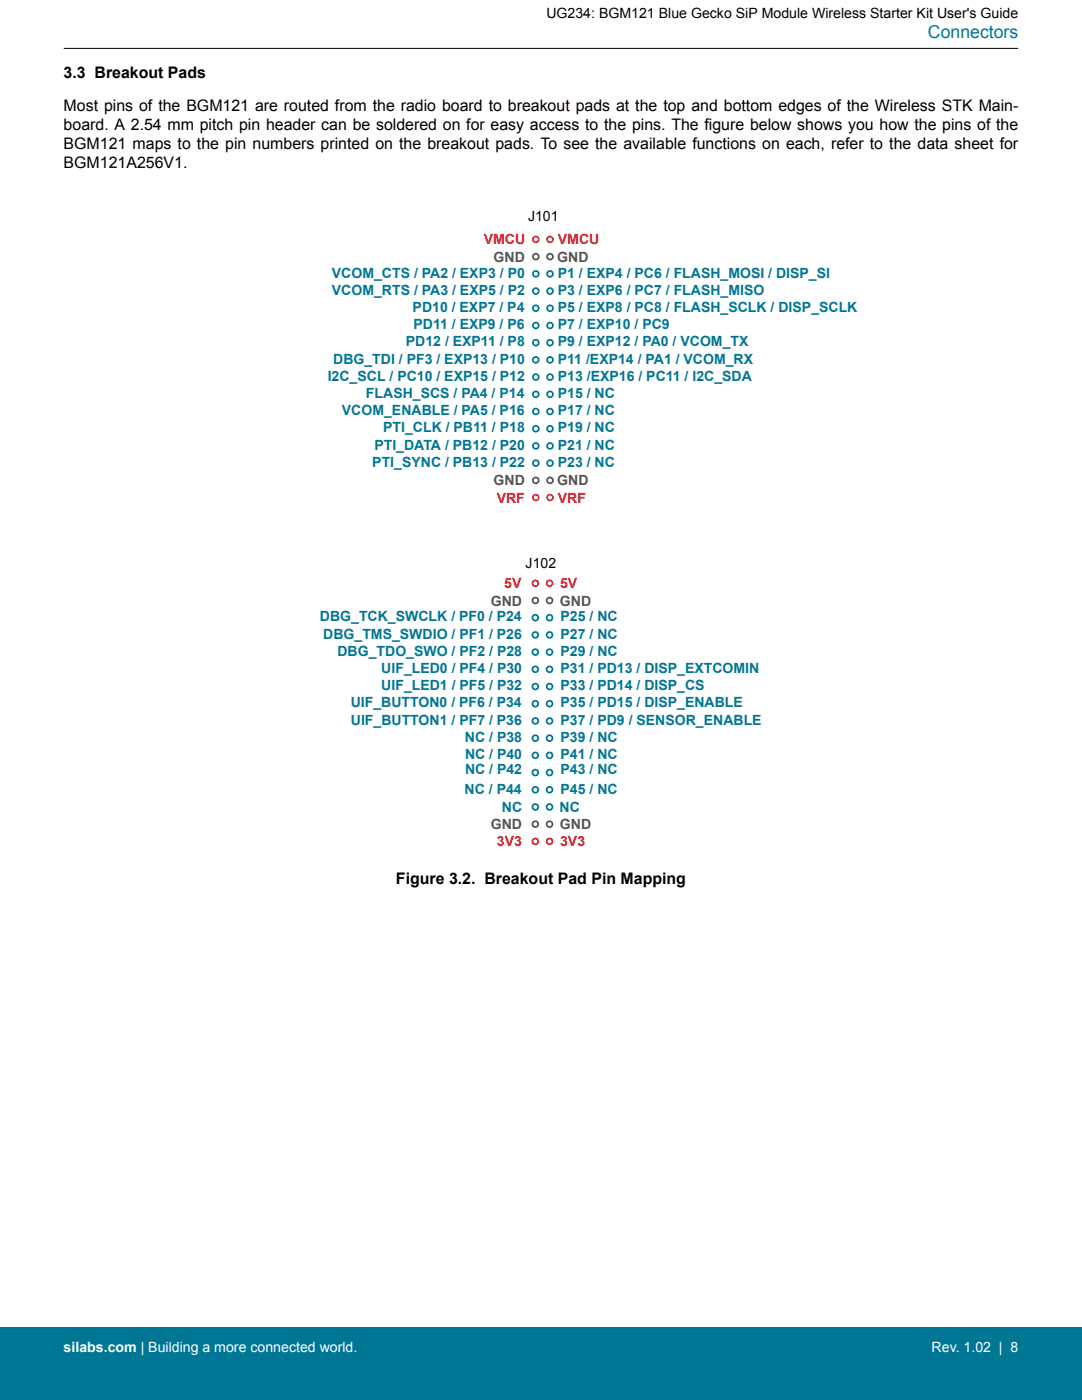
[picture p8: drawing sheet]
<svg xmlns="http://www.w3.org/2000/svg" width="216mm" height="279mm" viewBox="0 0 216 279" stroke-linecap="round" stroke-linejoin="round" font-family="sans-serif">
<defs><g id="words">
<text font-size="3.5" fill="#007695" x="185.2" y="7.5">Connectors</text>
<g font-size="3.2">
<text x="12.7" y="15.5">3.3 Breakout Pads</text>
<text x="12.7" y="22.2">Most pins of the BGM121 are routed from the radio board to breakout pads at the top and bottom edges of the Wireless STK Main-</text>
<text x="12.7" y="26">board. A 2.54 mm pitch pin header can be soldered on for easy access to the pins. The figure below shows you how the pins of the</text>
<text x="12.7" y="29.8">BGM121 maps to the pin numbers printed on the breakout pads. To see the available functions on each, refer to the data sheet for</text>
<text x="12.7" y="33.6">BGM121A256V1.</text>
<text x="79" y="176.5">Figure 3.2. Breakout Pad Pin Mapping</text>
</g>
<g font-size="2.8">
<text x="109" y="3.5">UG234: BGM121 Blue Gecko SiP Module Wireless Starter Kit User's Guide</text>
<text x="105.4" y="44">J101</text>
<text x="104.9" y="113.3">J102</text>
</g>
<g font-size="2.8" fill="#d91e2a">
<text x="96.6" y="48.8">VMCU</text>
<text x="111.3" y="48.8">VMCU</text>
<text x="99.1" y="100.3">VRF</text>
<text x="111.3" y="100.3">VRF</text>
<text x="100.6" y="117.4">5V</text>
<text x="111.7" y="117.4">5V</text>
<text x="99.2" y="168.9">3V3</text>
<text x="111.8" y="168.9">3V3</text>
</g>
<g font-size="2.8" fill="#555">
<text x="98.5" y="52.2">GND</text>
<text x="111.2" y="52.2">GND</text>
<text x="98.5" y="96.9">GND</text>
<text x="111.2" y="96.9">GND</text>
<text x="97.9" y="120.8">GND</text>
<text x="111.7" y="120.8">GND</text>
<text x="97.9" y="165.5">GND</text>
<text x="111.7" y="165.5">GND</text>
</g>
<g font-size="2.8" fill="#007695">
<text x="66.2" y="55.4">VCOM_CTS / PA2 / EXP3 / P0</text>
<text x="66.2" y="58.8">VCOM_RTS / PA3 / EXP5 / P2</text>
<text x="111.3" y="58.8">P3 / EXP6 / PC7 / FLASH_MISO</text>
<text x="111.3" y="55.4">P1 / EXP4 / PC6 / FLASH_MOSI / DISP_SI</text>
<text x="82.3" y="62.3">PD10 / EXP7 / P4</text>
<text x="82.5" y="65.7">PD11 / EXP9 / P6</text>
<text x="111.3" y="65.7">P7 / EXP10 / PC9</text>
<text x="111.3" y="62.3">P5 / EXP8 / PC8 / FLASH_SCLK / DISP_SCLK</text>
<text x="81" y="69.1">PD12 / EXP11 / P8</text>
<text x="111.3" y="69.1">P9 / EXP12 / PA0 / VCOM_TX</text>
<text x="65.4" y="76">I2C_SCL / PC10 / EXP15 / P12</text>
<text x="66.5" y="72.6">DBG_TDI / PF3 / EXP13 / P10</text>
<text x="111.3" y="76">P13 /EXP16 / PC11 / I2C_SDA</text>
<text x="111.3" y="72.6">P11 /EXP14 / PA1 / VCOM_RX</text>
<text x="68.2" y="82.9">VCOM_ENABLE / PA5 / P16</text>
<text x="73" y="79.4">FLASH_SCS / PA4 / P14</text>
<text x="111.3" y="79.4">P15 / NC</text>
<text x="111.3" y="82.9">P17 / NC</text>
<text x="74.7" y="89.7">PTI_DATA / PB12 / P20</text>
<text x="76.5" y="86.3">PTI_CLK / PB11 / P18</text>
<text x="111.3" y="89.7">P21 / NC</text>
<text x="111.3" y="86.3">P19 / NC</text>
<text x="74.3" y="93.2">PTI_SYNC / PB13 / P22</text>
<text x="111.3" y="93.2">P23 / NC</text>
<text x="63.8" y="124">DBG_TCK_SWCLK / PF0 / P24</text>
<text x="111.9" y="124">P25 / NC</text>
<text x="64.5" y="127.5">DBG_TMS_SWDIO / PF1 / P26</text>
<text x="67.3" y="130.9">DBG_TDO_SWO / PF2 / P28</text>
<text x="111.9" y="130.9">P29 / NC</text>
<text x="111.9" y="127.5">P27 / NC</text>
<text x="76.1" y="134.3">UIF_LED0 / PF4 / P30</text>
<text x="76.1" y="137.8">UIF_LED1 / PF5 / P32</text>
<text x="111.9" y="137.8">P33 / PD14 / DISP_CS</text>
<text x="111.9" y="134.3">P31 / PD13 / DISP_EXTCOMIN</text>
<text x="70" y="141.2">UIF_BUTTON0 / PF6 / P34</text>
<text x="111.9" y="141.2">P35 / PD15 / DISP_ENABLE</text>
<text x="70" y="144.6">UIF_BUTTON1 / PF7 / P36</text>
<text x="92.8" y="148.1">NC / P38</text>
<text x="111.9" y="148.1">P39 / NC</text>
<text x="111.9" y="144.6">P37 / PD9 / SENSOR_ENABLE</text>
<text x="92.8" y="151.5">NC / P40</text>
<text x="92.8" y="154.4">NC / P42</text>
<text x="111.9" y="154.4">P43 / NC</text>
<text x="111.9" y="151.5">P41 / NC</text>
<text x="92.7" y="158.4">NC / P44</text>
<text x="111.9" y="158.4">P45 / NC</text>
<text x="100.1" y="162.1">NC</text>
<text x="111.7" y="162.1">NC</text>
</g>
<g font-size="2.8" fill="#fff">
<text x="12.7" y="269.9">silabs.com | Building a more connected world.</text>
<text x="185.9" y="269.9">Rev. 1.02 | 8</text>
</g>
</g></defs>
<g fill="none" stroke="#d91e2a" stroke-width=".35">
<circle cx="106.9" cy="47.8" r=".58"/>
<circle cx="109.7" cy="47.8" r=".58"/>
<circle cx="106.9" cy="99.3" r=".58"/>
<circle cx="109.7" cy="99.3" r=".58"/>
<circle cx="106.8" cy="116.4" r=".58"/>
<circle cx="109.7" cy="116.4" r=".58"/>
<circle cx="106.8" cy="167.9" r=".58"/>
<circle cx="109.7" cy="167.9" r=".58"/>
</g>
<g fill="none" stroke="#007695" stroke-width=".35">
<circle cx="106.9" cy="54.7" r=".58"/>
<circle cx="106.9" cy="58.1" r=".58"/>
<circle cx="109.7" cy="58.1" r=".58"/>
<circle cx="109.7" cy="54.7" r=".58"/>
<circle cx="106.9" cy="61.5" r=".58"/>
<circle cx="106.9" cy="68.4" r=".58"/>
<circle cx="106.9" cy="75.3" r=".58"/>
<circle cx="106.9" cy="71.8" r=".58"/>
<circle cx="106.9" cy="65" r=".58"/>
<circle cx="106.9" cy="78.7" r=".58"/>
<circle cx="109.7" cy="71.8" r=".58"/>
<circle cx="109.7" cy="75.3" r=".58"/>
<circle cx="109.7" cy="61.5" r=".58"/>
<circle cx="109.7" cy="65" r=".58"/>
<circle cx="109.7" cy="68.4" r=".58"/>
<circle cx="109.7" cy="78.7" r=".58"/>
<circle cx="106.9" cy="82.1" r=".58"/>
<circle cx="106.9" cy="92.4" r=".58"/>
<circle cx="106.9" cy="89" r=".58"/>
<circle cx="106.9" cy="85.6" r=".58"/>
<circle cx="109.7" cy="89" r=".58"/>
<circle cx="109.7" cy="92.4" r=".58"/>
<circle cx="109.7" cy="82.1" r=".58"/>
<circle cx="109.7" cy="85.6" r=".58"/>
<circle cx="106.8" cy="126.7" r=".58"/>
<circle cx="106.8" cy="137" r=".58"/>
<circle cx="106.8" cy="130.1" r=".58"/>
<circle cx="106.8" cy="123.3" r=".58"/>
<circle cx="106.8" cy="133.6" r=".58"/>
<circle cx="109.7" cy="130.1" r=".58"/>
<circle cx="109.7" cy="133.6" r=".58"/>
<circle cx="109.7" cy="123.3" r=".58"/>
<circle cx="109.7" cy="137" r=".58"/>
<circle cx="109.7" cy="126.7" r=".58"/>
<circle cx="106.8" cy="154.2" r=".58"/>
<circle cx="106.8" cy="150.7" r=".58"/>
<circle cx="106.8" cy="143.9" r=".58"/>
<circle cx="106.8" cy="140.4" r=".58"/>
<circle cx="106.8" cy="147.3" r=".58"/>
<circle cx="106.8" cy="157.6" r=".58"/>
<circle cx="109.7" cy="154.2" r=".58"/>
<circle cx="109.7" cy="140.4" r=".58"/>
<circle cx="109.7" cy="147.3" r=".58"/>
<circle cx="109.7" cy="150.7" r=".58"/>
<circle cx="109.7" cy="157.6" r=".58"/>
<circle cx="109.7" cy="143.9" r=".58"/>
<circle cx="106.8" cy="161.1" r=".58"/>
<circle cx="109.7" cy="161.1" r=".58"/>
</g>
<g fill="none" stroke="#555" stroke-width=".35">
<circle cx="106.9" cy="51.2" r=".58"/>
<circle cx="109.7" cy="51.2" r=".58"/>
<circle cx="106.9" cy="95.9" r=".58"/>
<circle cx="109.7" cy="95.9" r=".58"/>
<circle cx="106.8" cy="119.8" r=".58"/>
<circle cx="109.7" cy="119.8" r=".58"/>
<circle cx="106.8" cy="164.5" r=".58"/>
<circle cx="109.7" cy="164.5" r=".58"/>
</g>
<path d="M12.7 9.7h190.5" fill="none" stroke="#000" stroke-width=".2"/>
<path d="M0 264.9h215.9v14.5h-215.9z" fill="#007695"/>
<use href="#words"/>
</svg>
